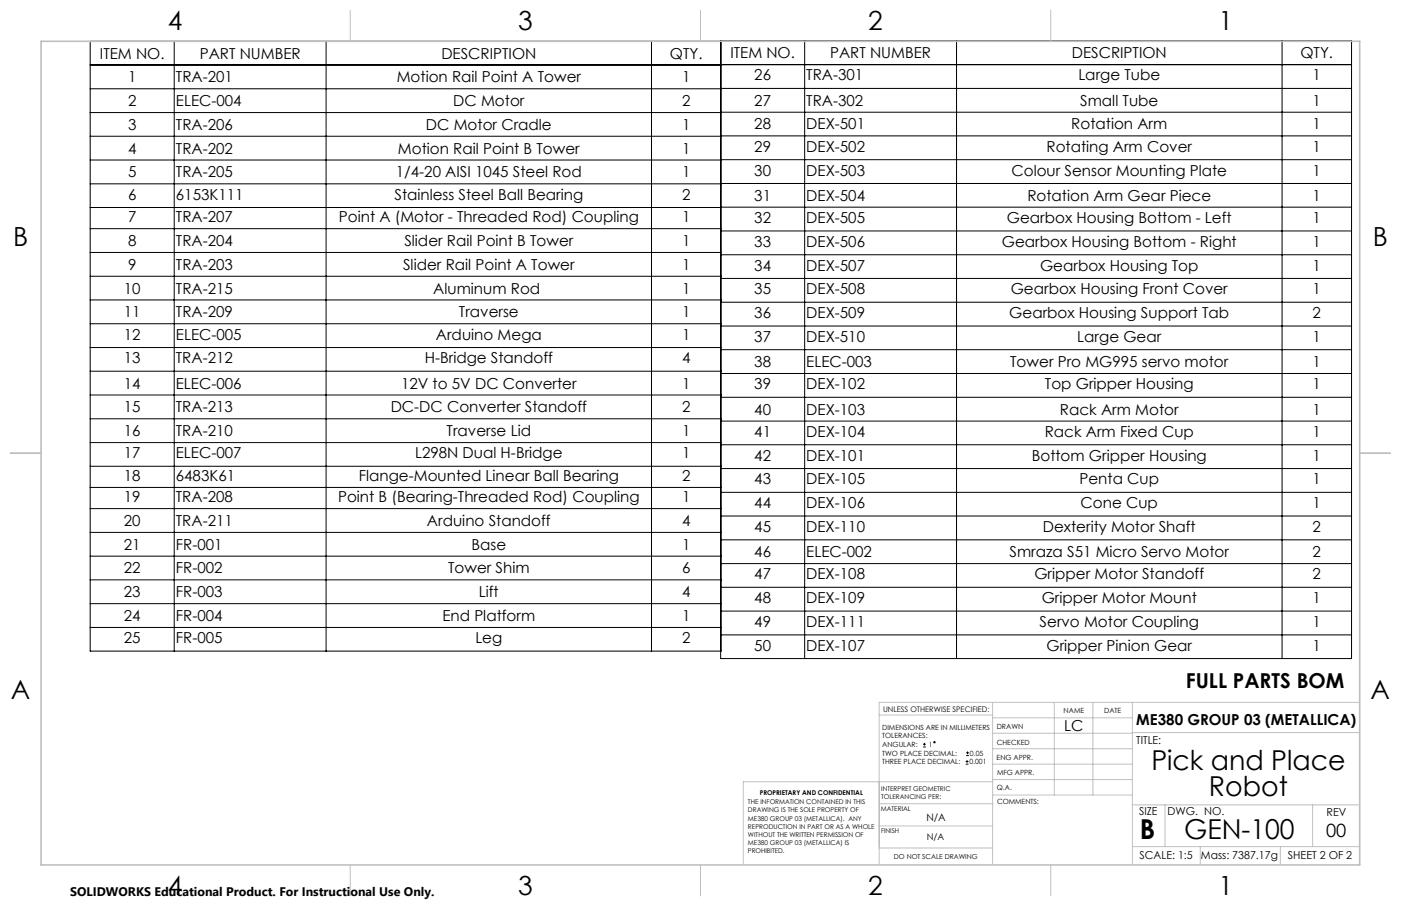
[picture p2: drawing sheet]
<svg xmlns="http://www.w3.org/2000/svg" width="432mm" height="279mm" viewBox="0 0 432 279" stroke-linecap="round" stroke-linejoin="round" font-family="sans-serif">
<defs><g id="words">
<g font-size="8.5">
<text x="354.9" y="237.5">Pick and Place</text>
<text x="372.6" y="245.6">Robot</text>
<text x="351.3" y="258.8">B</text>
<text x="365" y="258.7">GEN-100</text>
</g>
<g font-size="8.1">
<text x="51.7" y="9.3">4</text>
<text x="159.7" y="9.3">3</text>
<text x="267.6" y="9.3">2</text>
<text x="375.6" y="9.3">1</text>
<text x="4" y="76">B</text>
<text x="423.1" y="76">B</text>
<text x="3.3" y="215.7">A</text>
<text x="422.4" y="215.7">A</text>
<text x="51.7" y="276">4</text>
<text x="159.7" y="276">3</text>
<text x="267.6" y="276">2</text>
<text x="375.6" y="276">1</text>
</g>
<text font-size="6.3" x="365.5" y="212.2">FULL PARTS BOM</text>
<text font-size="5.6" x="408.7" y="258.3">00</text>
<g font-size="4.7">
<text x="225.1" y="17.9">ITEM NO.</text>
<text x="255.8" y="17.9">PART NUMBER</text>
<text x="330.3" y="17.9">DESCRIPTION</text>
<text x="400.8" y="17.9">QTY.</text>
<text x="30.8" y="18.1">ITEM NO.</text>
<text x="61.6" y="18.1">PART NUMBER</text>
<text x="136" y="18.1">DESCRIPTION</text>
<text x="206.5" y="18.1">QTY.</text>
<text x="39.5" y="25.4">1</text>
<text x="54.2" y="25.4">TRA-201</text>
<text x="122.3" y="25.4">Motion Rail Point A Tower</text>
<text x="210.3" y="25.4">1</text>
<text x="232.5" y="24.8">26</text>
<text x="248.5" y="24.8">TRA-301</text>
<text x="332.4" y="24.8">Large Tube</text>
<text x="404.5" y="24.8">1</text>
<text x="39.5" y="32.7">2</text>
<text x="54.2" y="32.7">ELEC-004</text>
<text x="139.7" y="32.7">DC Motor</text>
<text x="210.3" y="32.7">2</text>
<text x="232.5" y="32.6">27</text>
<text x="248.5" y="32.6">TRA-302</text>
<text x="332.9" y="32.6">Small Tube</text>
<text x="404.5" y="32.6">1</text>
<text x="39.5" y="40">3</text>
<text x="54.2" y="40">TRA-206</text>
<text x="131.3" y="40">DC Motor Cradle</text>
<text x="210.3" y="40">1</text>
<text x="232.5" y="39.9">28</text>
<text x="248.5" y="39.9">DEX-501</text>
<text x="330.2" y="39.9">Rotation Arm</text>
<text x="404.5" y="39.9">1</text>
<text x="39.5" y="47.4">4</text>
<text x="54.2" y="47.4">TRA-202</text>
<text x="122.7" y="47.4">Motion Rail Point B Tower</text>
<text x="210.3" y="47.4">1</text>
<text x="232.5" y="46.8">29</text>
<text x="248.5" y="46.8">DEX-502</text>
<text x="322.6" y="46.8">Rotating Arm Cover</text>
<text x="404.5" y="46.8">1</text>
<text x="39.5" y="54.7">5</text>
<text x="54.2" y="54.7">TRA-205</text>
<text x="122" y="54.7">1/4-20 AISI 1045 Steel Rod</text>
<text x="210.3" y="54.7">1</text>
<text x="232.5" y="54.1">30</text>
<text x="248.5" y="54.1">DEX-503</text>
<text x="311.7" y="54.1">Colour Sensor Mounting Plate</text>
<text x="404.5" y="54.1">1</text>
<text x="39.5" y="61.6">6</text>
<text x="54.2" y="61.6">6153K111</text>
<text x="121.6" y="61.6">Stainless Steel Ball Bearing</text>
<text x="210.3" y="61.6">2</text>
<text x="232.5" y="61.9">31</text>
<text x="248.5" y="61.9">DEX-504</text>
<text x="316.6" y="61.9">Rotation Arm Gear Piece</text>
<text x="404.5" y="61.9">1</text>
<text x="39.5" y="68.5">7</text>
<text x="54.2" y="68.5">TRA-207</text>
<text x="104.5" y="68.5">Point A (Motor - Threaded Rod) Coupling</text>
<text x="210.3" y="68.5">1</text>
<text x="232.5" y="68.8">32</text>
<text x="248.5" y="68.8">DEX-505</text>
<text x="310.3" y="68.8">Gearbox Housing Bottom - Left</text>
<text x="404.5" y="68.8">1</text>
<text x="39.5" y="75.9">8</text>
<text x="54.2" y="75.9">TRA-204</text>
<text x="124.6" y="75.9">Slider Rail Point B Tower</text>
<text x="210.3" y="75.9">1</text>
<text x="232.5" y="76.1">33</text>
<text x="248.5" y="76.1">DEX-506</text>
<text x="308.8" y="76.1">Gearbox Housing Bottom - Right</text>
<text x="404.5" y="76.1">1</text>
<text x="39.5" y="83.2">9</text>
<text x="54.2" y="83.2">TRA-203</text>
<text x="124.2" y="83.2">Slider Rail Point A Tower</text>
<text x="210.3" y="83.2">1</text>
<text x="232.5" y="83.4">34</text>
<text x="248.5" y="83.4">DEX-507</text>
<text x="320.6" y="83.4">Gearbox Housing Top</text>
<text x="404.5" y="83.4">1</text>
<text x="38.2" y="90.5">10</text>
<text x="54.2" y="90.5">TRA-215</text>
<text x="133.6" y="90.5">Aluminum Rod</text>
<text x="210.3" y="90.5">1</text>
<text x="232.5" y="90.8">35</text>
<text x="248.5" y="90.8">DEX-508</text>
<text x="311.5" y="90.8">Gearbox Housing Front Cover</text>
<text x="404.5" y="90.8">1</text>
<text x="38.2" y="97.8">11</text>
<text x="54.2" y="97.8">TRA-209</text>
<text x="141.5" y="97.8">Traverse</text>
<text x="210.3" y="97.8">1</text>
<text x="232.5" y="98.1">36</text>
<text x="248.5" y="98.1">DEX-509</text>
<text x="311.1" y="98.1">Gearbox Housing Support Tab</text>
<text x="404.5" y="98.1">2</text>
<text x="38.2" y="104.7">12</text>
<text x="54.2" y="104.7">ELEC-005</text>
<text x="134.3" y="104.7">Arduino Mega</text>
<text x="210.2" y="104.7">1</text>
<text x="232.5" y="105.4">37</text>
<text x="248.5" y="105.4">DEX-510</text>
<text x="332" y="105.4">Large Gear</text>
<text x="404.5" y="105.4">1</text>
<text x="38.2" y="112.1">13</text>
<text x="54.2" y="112.1">TRA-212</text>
<text x="130.9" y="112.1">H-Bridge Standoff</text>
<text x="210.2" y="112.1">4</text>
<text x="232.5" y="113.2">38</text>
<text x="248.5" y="113.2">ELEC-003</text>
<text x="311.4" y="113.2">Tower Pro MG995 servo motor</text>
<text x="404.5" y="113.2">1</text>
<text x="38.2" y="119.8">14</text>
<text x="54.2" y="119.8">ELEC-006</text>
<text x="123.6" y="119.8">12V to 5V DC Converter</text>
<text x="210.2" y="119.8">1</text>
<text x="232.5" y="120.1">39</text>
<text x="248.5" y="120.1">DEX-102</text>
<text x="322.1" y="120.1">Top Gripper Housing</text>
<text x="404.5" y="120.1">1</text>
<text x="38.2" y="127.1">15</text>
<text x="54.2" y="127.1">TRA-213</text>
<text x="120.4" y="127.1">DC-DC Converter Standoff</text>
<text x="210.2" y="127.1">2</text>
<text x="232.5" y="127.8">40</text>
<text x="248.5" y="127.8">DEX-103</text>
<text x="326.7" y="127.8">Rack Arm Motor</text>
<text x="404.5" y="127.8">1</text>
<text x="38.2" y="134.5">16</text>
<text x="54.2" y="134.5">TRA-210</text>
<text x="137.7" y="134.5">Traverse Lid</text>
<text x="210.2" y="134.5">1</text>
<text x="232.5" y="134.7">41</text>
<text x="248.5" y="134.7">DEX-104</text>
<text x="322" y="134.7">Rack Arm Fixed Cup</text>
<text x="404.5" y="134.7">1</text>
<text x="38.2" y="141.4">17</text>
<text x="54.2" y="141.4">ELEC-007</text>
<text x="127.9" y="141.4">L298N Dual H-Bridge</text>
<text x="210.2" y="141.4">1</text>
<text x="232.5" y="142">42</text>
<text x="248.5" y="142">DEX-101</text>
<text x="318" y="142">Bottom Gripper Housing</text>
<text x="404.5" y="142">1</text>
<text x="38.2" y="148.3">18</text>
<text x="54.2" y="148.3">6483K61</text>
<text x="110.6" y="148.3">Flange-Mounted Linear Ball Bearing</text>
<text x="210.2" y="148.3">2</text>
<text x="232.5" y="149.4">43</text>
<text x="248.5" y="149.4">DEX-105</text>
<text x="332.7" y="149.4">Penta Cup</text>
<text x="404.5" y="149.4">1</text>
<text x="38.2" y="154.8">19</text>
<text x="54.2" y="154.8">TRA-208</text>
<text x="104.2" y="154.8">Point B (Bearing-Threaded Rod) Coupling</text>
<text x="210.2" y="154.8">1</text>
<text x="232.5" y="156.7">44</text>
<text x="248.5" y="156.7">DEX-106</text>
<text x="333.1" y="156.7">Cone Cup</text>
<text x="404.5" y="156.7">1</text>
<text x="38.2" y="162.2">20</text>
<text x="54.2" y="162.2">TRA-211</text>
<text x="131.6" y="162.2">Arduino Standoff</text>
<text x="210.2" y="162.2">4</text>
<text x="232.5" y="164">45</text>
<text x="248.5" y="164">DEX-110</text>
<text x="321.4" y="164">Dexterity Motor Shaft</text>
<text x="404.5" y="164">2</text>
<text x="38.2" y="169.5">21</text>
<text x="54.2" y="169.5">FR-001</text>
<text x="145.3" y="169.5">Base</text>
<text x="210.2" y="169.5">1</text>
<text x="232.5" y="171.8">46</text>
<text x="248.5" y="171.8">ELEC-002</text>
<text x="311.2" y="171.8">Smraza S51 Micro Servo Motor</text>
<text x="404.5" y="171.8">2</text>
<text x="38.2" y="176.8">22</text>
<text x="54.2" y="176.8">FR-002</text>
<text x="138.1" y="176.8">Tower Shim</text>
<text x="210.2" y="176.8">6</text>
<text x="232.5" y="178.7">47</text>
<text x="248.5" y="178.7">DEX-108</text>
<text x="318.8" y="178.7">Gripper Motor Standoff</text>
<text x="404.5" y="178.7">2</text>
<text x="38.2" y="184.2">23</text>
<text x="54.2" y="184.2">FR-003</text>
<text x="147.6" y="184.2">Lift</text>
<text x="210.2" y="184.2">4</text>
<text x="38.2" y="191.5">24</text>
<text x="54.2" y="191.5">FR-004</text>
<text x="136.4" y="191.5">End Platform</text>
<text x="210.2" y="191.5">1</text>
<text x="232.5" y="186">48</text>
<text x="248.5" y="186">DEX-109</text>
<text x="321.1" y="186">Gripper Motor Mount</text>
<text x="404.5" y="186">1</text>
<text x="232.5" y="193.3">49</text>
<text x="248.5" y="193.3">DEX-111</text>
<text x="320.4" y="193.3">Servo Motor Coupling</text>
<text x="404.5" y="193.3">1</text>
<text x="38.2" y="198.4">25</text>
<text x="54.2" y="198.4">FR-005</text>
<text x="146.5" y="198.4">Leg</text>
<text x="210.2" y="198.4">2</text>
<text x="232.5" y="200.7">50</text>
<text x="248.5" y="200.7">DEX-107</text>
<text x="322.5" y="200.7">Gripper Pinion Gear</text>
<text x="404.5" y="200.7">1</text>
<text x="328" y="225.4">LC</text>
<text x="350.2" y="223.6">ME380 GROUP 03 (METALLICA)</text>
</g>
<text font-size="3.8" x="21.6" y="276.3">SOLIDWORKS Educational Product. For Instructional Use Only.</text>
<g font-size="3.4">
<text x="350.2" y="229.3">TITLE:</text>
<text x="351.1" y="251.4">SIZE</text>
<text x="359.9" y="251.4">DWG. NO.</text>
<text x="408.9" y="251.5">REV</text>
<text x="351.3" y="265">SCALE: 1:5</text>
<text x="370.1" y="265">Mass: 7387.17g</text>
<text x="396.9" y="264.9">SHEET 2 OF 2</text>
</g>
<text font-size="3.2" x="285.5" y="253.1">N/A</text>
<text font-size="2.8" x="285.7" y="259.1">N/A</text>
<text font-size="2.4" x="272.2" y="219.5">UNLESS OTHERWISE SPECIFIED:</text>
<g font-size="2.2">
<text x="327.8" y="219.9">NAME</text>
<text x="340.3" y="220">DATE</text>
<text x="271.9" y="225">DIMENSIONS ARE IN MILLIMETERS</text>
<text x="271.9" y="227.7">TOLERANCES:</text>
<text x="307.2" y="224.7">DRAWN</text>
<text x="271.9" y="230.3">ANGULAR:</text>
<text x="271.9" y="233">TWO PLACE DECIMAL:</text>
<text x="286.2" y="230.3">1</text>
<text x="298.9" y="233">0.05</text>
<text x="307.3" y="229.6">CHECKED</text>
<text x="271.9" y="235.6">THREE PLACE DECIMAL:</text>
<text x="298.8" y="235.6">0.001</text>
<text x="307.2" y="234.2">ENG APPR.</text>
<text x="307.3" y="239">MFG APPR.</text>
<text x="307.3" y="243.7">Q.A.</text>
<text x="307.3" y="247.9">COMMENTS:</text>
</g>
<text font-size="2.1" x="275.5" y="264.9">DO NOT SCALE DRAWING</text>
<g font-size="2">
<text x="234.2" y="245.1">PROPRIETARY AND CONFIDENTIAL</text>
<text x="271.6" y="243.9">INTERPRET GEOMETRIC</text>
<text x="230.5" y="248">THE INFORMATION CONTAINED IN THIS</text>
<text x="230.5" y="250.5">DRAWING IS THE SOLE PROPERTY OF</text>
<text x="271.5" y="250">MATERIAL</text>
<text x="271.6" y="246.4">TOLERANCING PER:</text>
<text x="230.5" y="253.1">ME380 GROUP 03 (METALLICA). ANY</text>
<text x="230.5" y="255.6">REPRODUCTION IN PART OR AS A WHOLE</text>
<text x="271.6" y="256.8">FINISH</text>
<text x="230.5" y="258.1">WITHOUT THE WRITTEN PERMISSION OF</text>
<text x="230.5" y="260.6">ME380 GROUP 03 (METALLICA) IS</text>
<text x="230.5" y="263.1">PROHIBITED.</text>
</g>
</g></defs>
<g fill="none" stroke="#000" stroke-width=".31">
<path d="M27.8 12.7h194.5v188.1h-194.5zM53.7 12.7v188.1M100.5 12.7v188.1M200.8 12.7v188.1M222.1 12.6h194.5v190.5h-194.5zM222.1 19.9h194.5M248 12.6v190.5M294.8 12.6v190.5M395.1 12.6v190.5M27.8 20h194.5M27.8 27.4h194.5M27.8 34.7h194.5"/>
<path d="M222.1 27.3h194.5M222.1 34.6h194.5M27.8 42h194.5M27.8 49.4h194.5M27.8 56.7h194.5M222.1 41.9h194.5M222.1 49.2h194.5M222.1 56.6h194.5M27.8 64h194.5M27.8 70.5h194.5M27.8 77.9h194.5M222.1 63.9h194.5"/>
<path d="M222.1 71.2h194.5M222.1 78.6h194.5M27.8 85.2h194.5M27.8 92.5h194.5M27.8 99.8h194.5M222.1 85.9h194.5M222.1 93.2h194.5M27.8 107.2h194.5M27.8 114.5h194.5M222.1 100.5h194.5M222.1 107.8h194.5M222.1 115.2h194.5"/>
<path d="M27.8 121.8h194.5M27.8 129.2h194.5M27.8 136.5h194.5M222.1 122.5h194.5M222.1 129.9h194.5M222.1 137.2h194.5M27.8 143.8h194.5M27.8 150.3h194.5M27.8 156.8h194.5M222.1 144.5h194.5M222.1 151.8h194.5M222.1 159.1h194.5"/>
<path d="M27.8 164.2h194.5M27.8 171.5h194.5M27.8 178.8h194.5M222.1 166.5h194.5M222.1 173.8h194.5M27.8 186.2h194.5M27.8 193.5h194.5M222.1 181.1h194.5M222.1 188.5h194.5M222.1 195.8h194.5M284.5 230.4h.8M284.5 229.5h.8"/>
<path d="M284.9 229.1v.8M297.6 235.7h.9M297.6 234.8h.9M297.8 233h.8M297.8 232.2h.8M298.1 234.4v.8M298.2 231.7v.9"/>
<circle cx="288" cy="228.9" r=".2"/>
</g>
<g fill="none" stroke="#c0c0c0" stroke-width=".31">
<path d="M108 3.2v9.5M215.9 3.2v9.5M323.8 3.2v9.5M3.1 139.7h9.6M419.1 139.7h9.5M305.9 216.6v49.9M324.9 216.6v28.6M336.8 216.6v28.6M349 216.6v49.9M419.1 216.6h-148.1v49.9M271 220.5h34.9M305.9 230.9h43.1"/>
<path d="M305.9 226.1h43.1M305.9 221.4h43.1M305.9 235.7h43.1M349 225.9h70.1M271 254.7h34.9M271 247.9h35M305.9 240.4h43.1M306 245.2h43M306 241.1h-76.9v25.4M349 248.2h70.1M359.1 248.2v12.9M404.6 248.2v12.9"/>
<path d="M108 266.7v9.6M215.9 266.7v9.6M271 261.5h34.9M323.8 266.7v9.6M349 261.1h70.1M369.9 261.1v5.4M394.6 261.1v5.4"/>
</g>
<path d="M12.7 12.7h406.4v254h-406.4z" fill="none" stroke="#c0c0c0" stroke-width=".5"/>
<use href="#words"/>
</svg>
